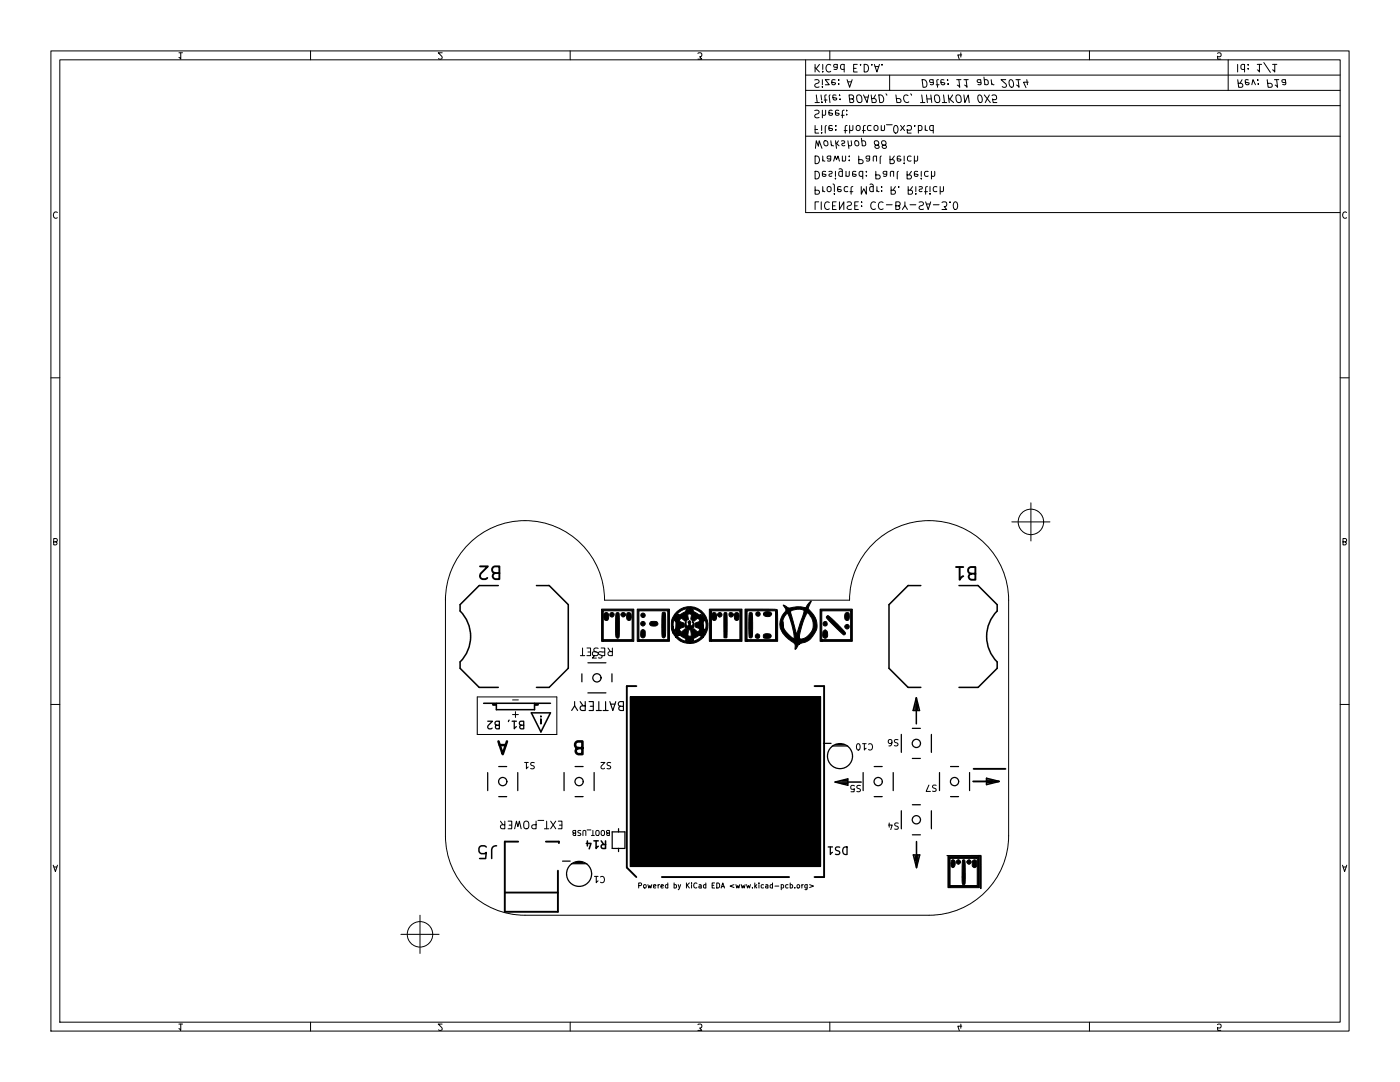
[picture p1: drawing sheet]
<svg xmlns="http://www.w3.org/2000/svg" width="279mm" height="216mm" viewBox="0 0 279 216" stroke-linecap="round" stroke-linejoin="round" font-family="sans-serif">
<g fill="none" stroke="#000" stroke-width=".2">
<path d="M10.2 10.2h259v195.5h-259zM11.9 11.9h255.6v192.1h-255.6zM35.7 10.5h.7M36.1 10.5v1.3l-.4-.4M62 10.2v1.7M88.2 10.5h-.7l.7 .9-.2 .4-.5-.1M113.8 10.2v1.7M139.3 10.7l.5-.2 .3 .3-.1 .4-.4 .1 .5 .5h-.8M160.8 11.9v30.5h106.7M160.8 15h106.7M160.8 18h106.7M162.6 16l.6-.1 .2 .1v.5l-.7 .3-.1 .3 .3 .3 .6-.1"/>
<path d="M162.7 12.8v1.6M162.7 13.5l.8 .9M162.9 18.9l.2 1.6M163.5 12.8l-.6 .9M163.8 18.9l.2 1.1M164.1 17.3v.1M164.1 15.9v1M164.2 14.2v.2M164.2 12.8v1.1M164.5 20h.6M164.9 18.9l-.3 .3 .2 1.3M165.5 15.9h-.8l.8 1h-.8"/>
<path d="M165.6 10.2v1.7M165.7 18.9l-.2 .3 .1 1.3M165.8 13a.61 .61 0 0 0-.8 0 .61 .61 0 0 0-.2 .7 .57 .57 0 0 0 .3 .6 .57 .57 0 0 0 .7-.1M166.7 16l-.5-.1-.2 .2 .1 .7h.6v-.3l-.7-.1M166.8 19l-.4-.1-.2 .3 .2 .7h.5l.1-.3-.8-.2M167.1 12.8l-.1 1h-.6M167.1 12.9l-.5-.1-.2 .3v.3l.7 .1M167.4 15.9v.1M167.4 16.7v.1M167.5 18.9l.1 .2M167.6 19.7l.1 .2M168.5 12.9l-.5-.1-.3 .3 .2 .7h.6"/>
<path d="M168.5 12.8v1.6M169.1 15.9l.5 1.5 .5-1.5M169.2 16.3h.7M169.5 19.7l.7 .1 .2 .2-.1 .3-.2 .2h-.5l-.2-1.6h.6l.3 .2 .1 .3-.4 .3M170.4 13.6h.5M171.1 12.8h-.7v1.6h.7M171.1 19a.55 .55 0 0 1 .9 .4v.6l-.1 .4a.55 .55 0 0 1-.9-.4v-.6zM171.7 12.8v.2M172.3 18.9l.7 1.6 .4-1.6M172.5 12.8a.77 .77 0 0 1 .8 .8 .77 .77 0 0 1-.8 .8zM172.5 19.4h.8M173.9 18.9l.2 1.6h.5l.2-.2 .1-.3-.2-.3h-.7"/>
<path d="M174 12.8v.2M174.5 12.8l.5 1.6 .5-1.6M174.6 13.3h.8M174.7 18.9l-.4 .8M175.4 18.9a.82 .82 0 0 1 .9 .6 .82 .82 0 0 1-.4 1h-.3zM176 12.8v.2M176.8 18.7l.2 .3M177.5 15v3M178.8 18.9l.2 1.6h.6l.2-.2v-.3l-.2-.3h-.7M181.2 19.1a.56 .56 0 0 0-.7 0 .56 .56 0 0 0-.1 .7l.3 .6 .4 .1 .3-.2M181.7 18.7l.2 .3M184 18.9l.1 1.6"/>
<path d="M184 15.9a.82 .82 0 0 1 .9 .5 .82 .82 0 0 1-.3 1h-.4zM184.9 18.9l.2 1.6M185 19.7h.9M185.8 18.9l.2 1.6M186.2 15.9v.9h-.5M186.2 16l-.5-.1-.2 .2 .1 .3 .7 .1M186.6 19a.55 .55 0 0 1 .9 .4l.1 .6-.2 .4a.55 .55 0 0 1-.9-.4v-.6zM186.8 16.9h.6M187.3 15.9l-.3 .2 .1 1.3M188.3 18.9l.2 1.6M188.4 16h-.6v.7l.3 .2 .4-.1v-.3l-.7-.1M189.1 15.9v.1"/>
<path d="M189.2 16.7v.1M189.2 18.9l.2 1.6M189.3 19.6l1 .9M190.1 18.9l-.5 .9M190.9 15.9h.9M190.9 19a.55 .55 0 0 1 .9 .4v.6l-.1 .4a.55 .55 0 0 1-.9-.4v-.6zM191.4 15.9l.1 1.5-.4-.4M191.8 10.5v.9M191.9 11h-.7l.3 .9M192.4 18.9l.2 1.6 .6-1.6 .2 1.6M192.4 15.9h.8M192.8 15.9l.2 1.5-.5-.4"/>
<path d="M195.3 19l.1-.1a.91 .91 0 0 1 .4 1.6 .9 .9 0 0 1-.5-1.5zM195.7 15.9l.1 .9h-.6M195.7 16l-.5-.1-.2 .4 .3 .2h.5M196.4 15.4l.2 1.5M196.4 18.9l1.2 1.6M196.4 16l.5-.1 .3 .3-.1 .6h-.5M197.4 18.9l-.8 1.6M197.8 15.9l.1 1M197.9 16.6l.5 .3M198 19.1l.2-.2 .6 .2 .1 .5-.1 .2-.5 .1-.2-.2 .1 .8h.7M200.7 15.9h-.9l1.1 1.1-.1 .3-.2 .1-.6-.1M201.5 16l.2-.1a.91 .91 0 0 1 .3 1.5 .9 .9 0 0 1-.5-1.4z"/>
<path d="M202.7 15.9h.9M203.2 15.9l.2 1.5-.5-.4M204.9 15.9l.2 1M205.2 16.4h-.9l.5 1.1M217.4 10.2v1.7M243 10.7l.2-.2 .4 .2 .1 .4-.1 .2h-.4l-.2-.1v.6h.6M245.1 11.9v6.1M247 12.8v1.6M247 15.9l.2 1.5h.6l.2-.1v-.4l-.2-.2-.7-.1M247.9 15.9l-.4 .7M248.4 12.9l-.5-.1-.2 .3 .1 .7h.6M248.4 12.8v1.6"/>
<path d="M249.1 12.8v.2M249.1 13.6v.2M249.1 16l-.4-.1-.2 .2 .2 .7h.5l.1-.3-.8-.1M249.8 16.9l.3-1 .5 1M250.9 12.8h.9M251 15.9v.1M251.1 16.7v.1M251.4 12.8v1.6l-.5-.5M252.2 12.5l1.3 1.9M252.9 15.9l.2 1.5h.6l.2-.1v-.4l-.2-.2-.7-.1M254 12.8h.8M254.3 15.9h.9"/>
<path d="M254.4 12.8v1.6l-.4-.5M254.8 15.9l.2 1.5-.5-.4M256.5 15.9l.1 .9h-.6M256.5 16l-.5-.1-.2 .4 .3 .2h.5M160.8 27.2h106.7M160.8 21.1h106.7M162.6 22.1l.6-.1 .2 .1v.5l-.7 .3-.1 .3 .3 .3 .6-.1M162.7 20.5h.8M162.7 25v1.6h.7M162.7 31.1a.77 .77 0 0 1 .8 .8 .77 .77 0 0 1-.8 .8zM162.7 34.2a.77 .77 0 0 1 .8 .7 .77 .77 0 0 1-.8 .8zM162.7 37.2v1.6h.5l.3-.2v-.4l-.1-.2h-.7"/>
<path d="M162.7 25.8h.5M162.7 29.6l.2-1.5 .4 1.1 .2-1.1 .5 1.5M164 26.4v.2M164 25v1.1M164 20.3v.2M164.1 22v1.5M164.2 31.9l.1 .2h.3M164.2 38l.1 .2h.3M164.2 31.1v1M164.2 37.2v1M164.5 28.2l.4-.1 .2 .1 .1 .6-.1 .2-.3 .1-.3-.1-.1-.6zM164.8 22l-.1 .9-.4 .1-.2-.1"/>
<path d="M164.8 34.3l-.5-.1-.2 .2 .1 .7h.6v-.3l-.7-.1M164.9 25l-.2 .3v1.3M165.2 37.3l.4-.1 .3 .3v.5l-.3 .2h-.4l-.1-.2zM165.4 34.3h.6v.3l-.6 .3 .2 .3 .4-.1M165.8 31.1l-.1 1h-.6M165.8 31.2l-.5-.1-.2 .3v.2l.7 .2M165.8 28.1l.1 1M165.9 28.8l.5 .3M166.1 25.1l-.5-.1-.2 .3 .1 .7h.6l.1-.3-.8-.2M166.1 22.1l-.5-.1-.2 .2 .1 .7h.6l.1-.3-.8-.1M166.2 36.7l.3 .2v1.3M166.4 32.1l.3-1 .3 .8 .2-.8 .3 1"/>
<path d="M166.5 38.6v.2M166.7 35.6v.1M166.7 34.2v1M166.8 28.1l.1 1.5M166.8 25v.2M166.8 25.8v.2M166.8 28.5l.7 .6M167.3 28.1l-.3 .6M167.4 22.1l-.4-.1-.3 .2 .1 .7h.6l.1-.3-.8-.1M167.5 33.7h.3l.3 .3v1.2M167.8 37.3l-.4-.1-.2 .2v.8h.6l.1-.3-.7-.2M167.9 23h.6"/>
<path d="M167.9 28.2l.4-.1 .3 .3-.1 .1-.4 .2-.1 .2a.38 .38 0 0 0 .6 .1M168.1 34.3l-.4-.1-.3 .3 .1 .6h.6M168.1 31.1v1M168.5 22l-.4 .2v1.3M168.5 26.1h.6M168.8 31.1l-.1 1h-.4l-.2-.1M168.8 34.2v1M169 22v.1M169 22.8v.1M169.1 25l-.4 .3v1.3M169.2 37.3l-.4-.1-.3 .3 .1 .7h.6M169.2 28.1l.2 1.5"/>
<path d="M169.5 31.1v.2M169.5 31.9v.2M169.5 34.2l-.1 .9-.3 .1-.3-.1M169.6 25v1.6M169.6 38.2h.6M169.9 28.1v.9l-.3 .1-.3-.1M170.2 25l-.1 1-.3 .1-.2-.2M170.2 37.2l-.3 .2v1.4M170.7 28.2l.3-.1 .3 .1 .1 .6-.1 .2-.4 .1-.2-.1-.1-.6zM170.8 34.3l-.4-.1-.3 .2 .1 .7h.6l.1-.3-.8-.1M170.9 25.2l.3-.2 .4 .2 .1 .6-.2 .2-.3 .1-.3-.2zM171.4 31.1v1.6h.6l.2-.2v-.4l-.1-.2h-.7"/>
<path d="M171.9 37.2v1.6l.5-1.1 .5 1.1v-1.6M171.9 27.6l.2 1.5M172 28.2h.6l.2 .6-.3 .3-.4-.1M172.1 26.1h.6M172.2 34.3l-.5-.1-.2 .3 .1 .6h.6M172.2 34.2v1.5M172.7 25l-.4 .3v1.3M172.9 34.2v.1M172.9 35v.1M173.6 31.1l-.1 1h-.6M173.6 31.2l-.6-.1-.2 .3 .1 .2 .7 .2M173.6 36.8l.4-.1 .3 .3v1.2"/>
<path d="M173.8 25.1l-.4-.1-.3 .3 .2 .7h.5M174.3 37.3l-.5-.1-.2 .3 .1 .7h.6M174.5 25.2l.2-.2 .5 .2v.6l-.1 .2-.4 .1-.2-.2zM174.8 34.2v1.5h.6l.2-.1 .1-.4-.2-.2-.7-.1M174.8 29l-.2 .2 .1 .3 .2 .1 .5-.1 .1-.2-.1-.2-.7-.2-.2-.2 .1-.5a.5 .5 0 0 1 .7 0 .5 .5 0 0 1 0 .7l-.2 .1M174.9 31.3l-.2-.2-.3 .1-.1 .9M174.9 31.1v1M175 38l.2 .2h.2M175 37.2v1M175.9 31.1l-.2 .3v1.3M175.9 25v1.1M175.9 37.2v.2"/>
<path d="M175.9 38v.2M176.3 29l-.3 .2 .1 .3 .3 .1 .4-.1 .1-.2-.1-.2-.7-.2-.1-.2v-.5a.5 .5 0 0 1 .7 0 .5 .5 0 0 1 0 .7l-.1 .1M176.5 25v1l-.4 .1-.2-.2M176.9 24.9h1.2M177 34.2l-.1 .9h-.6M177 34.3l-.5-.1-.3 .2 .1 .3 .7 .1M177.6 31.1v1.6h.6l.2-.2 .1-.4-.2-.2h-.7M177.8 37.2v1.6h.6l.2-.2 .1-.4-.1-.2h-.8M178.3 34.3l-.2-.1-.3 .1-.1 .9M178.3 34.2v1M178.5 25.2l.2-.2a.81 .81 0 0 1 .5 .8 .81 .81 0 0 1-.5 .8l-.2-.2-.2-.4zM178.5 31.1l-.5 .8"/>
<path d="M178.7 37.2l-.5 .8M179.3 34.2l-.2 .2v1.3M179.4 37.2v.2M179.7 31.2l-.4-.1-.2 .3v.7h.6l.1-.3-.7-.2M179.7 25l.8 1.1M180.4 32.5v.2M180.4 31.1v1M180.5 25l-.8 1.1M181 25.2l.2-.2 .6 .2 .1 .5-.1 .2-.6 .1-.2-.2 .1 .8h.7M181 34.2v1.5h.6l.2-.1 .1-.4-.1-.2-.8-.1M181.2 37.2v1.6h.6l.2-.2 .1-.4-.1-.2h-.8M181.8 31.2l-.4-.1-.3 .3 .1 .7h.6"/>
<path d="M181.9 34.2l-.5 .7M182.1 37.2l-.5 .8M182.5 31.1v1.6M182.6 25v.2M182.8 38.6v.2M182.8 37.2v1M183.1 31.1v1h-.4l-.2-.1M183.1 34.3l-.4-.1-.2 .2 .1 .7h.5l.1-.3-.7-.1M183.3 25.1l.4-.1 .3 .3-.1 .7h-.6M183.3 25v1.6M183.4 37.3h.6v.4l-.6 .3 .2 .2h.4M183.7 20.5h.9"/>
<path d="M183.9 35.6v.1M183.9 34.2v1M184.5 38.2h.6M184.7 25.8l.1 .2 .3 .1M184.7 25v1.1M185.1 37.2l-.4 .2v1.4M185.2 34.3l-.4-.1-.3 .3 .2 .6h.5M185.6 38.6v.2M185.6 37.2v1M185.9 34.2v1.5M186.3 25.1l-.5-.1-.3 .3 .2 .7h.6M186.3 25v1.6"/>
<path d="M186.5 34.2v.9l-.4 .1-.2-.1M187 37.3l-.5-.1-.2 .3 .1 .7h.6M187.6 37.2v1.6M188.1 20.5h.8M188.3 37.2l-.1 1h-.3l-.3-.1M11.4 42.4a.6 .6 0 0 0-.8 .4 .6 .6 0 0 0 .6 .8l.2-.2M163.4 40.3h-.7v1.5M163.9 40.3v1.5M165.5 40.4a.61 .61 0 0 0-.8 0 .61 .61 0 0 0-.1 .7 .57 .57 0 0 0 .3 .6 .57 .57 0 0 0 .6 0M166.2 41.1h.5M166.9 40.3h-.7v1.5h.7M167.5 40.3v1.5l.9-1.5v1.5"/>
<path d="M169.1 40.3h.5l.3 .1v.5l-.7 .2-.1 .4 .2 .3 .6-.1M170.6 41.1h.5M171.3 40.3h-.7v1.5h.7M172 40.3v.1M172 41.1v.1M174.7 40.4a.61 .61 0 0 0-.7 0 .61 .61 0 0 0-.2 .7 .57 .57 0 0 0 .3 .6 .57 .57 0 0 0 .6 0M176.2 40.4a.61 .61 0 0 0-.7 0 .61 .61 0 0 0-.2 .7 .57 .57 0 0 0 .3 .6 .57 .57 0 0 0 .6 0M176.9 40.9h1.2M178.8 41.1h.6l.2 .3-.2 .3-.6 .1v-1.5h.6l.3 .3a.4 .4 0 0 1-.4 .5M180.1 41.8l.5-.8 .5 .8M180.6 40.3v.7M181.6 40.9h1.2"/>
<path d="M183.4 40.3h.6l.2 .1v.5l-.6 .2-.2 .4 .3 .3 .6-.1M184.7 40.3l.5 1.5 .5-1.5M184.9 40.7h.7M186.3 40.9h1.1M188 40.4l.6-.1 .3 .3v.5l-.5 .1 .5 .6h-.9M189.6 40.3v.1M190.4 40.4l.2-.1a.81 .81 0 0 1 .5 .7 .81 .81 0 0 1-.5 .8l-.2-.1-.2-.5zM268.7 42.4a.6 .6 0 0 0-.8 .4 .6 .6 0 0 0 .6 .8l.2-.2M10.2 75.4h1.7M267.5 75.4h1.7M10.7 108.1l.6 .1v.4l-.6 .1v-1.2h.5l.2 .4-.3 .2M88.9 119.1v47.7a15.9 15.9 0 0 0 15.9 15.8h80.6a15.9 15.9 0 0 0 15.9-15.8v-47a15.9 15.9 0 0 0-15.9-15.9 15.9 15.9 0 0 0-15.9 15.9h-48.8a15.9 15.9 0 0 0-15.9-15.9 15.9 15.9 0 0 0-15.9 15.9"/>
<path d="M201.9 104.1h7.7M205.7 100.3v7.7M268 108.1l.6 .1v.4l-.6 .1v-1.2h.5l.2 .4-.3 .2M95.3 139.1h15.8v7.5h-15.8zM102.3 139.7h1.2M115.8 130.8h.9M116.3 129.3v1.5M117.1 129.3h.8v1.5h-.8M117.3 130.1h.6M119 130.2l-.5-.2-.3 .3 .1 .4 .3 .1-.4 .5h.8M119.4 129.4l-.6-.1-.2 .1v.5l.6 .3 .2 .3-.3 .3h-.6M120 129.3h.7v1.5h-.7"/>
<path d="M120.1 121.5h6.4v6.5h-6.1v-.4h5.8v-5.7h-5.8v6.1h-.3zM120.2 130.1l-.5-.1-.2 .2v.3l.5 .3 .2 .3-.3 .2h-.5M120.2 130.1h.5M120.7 122.3l.5-.1a1.13 1.13 0 0 1 0 1.6 .46 .46 0 0 1-.6-.3l-.1-.7zM121.3 129.3l.5 .7M122.2 129.3v1.5h-.6l-.2-.1-.1-.4 .2-.2 .7-.1M122.9 122.4l.4-.2 .2 .1 .1 .3-.1 4.6a.42 .42 0 0 1-.5 0 .42 .42 0 0 1-.1-.5zM125.2 122.3l.4-.1a1.02 1.02 0 0 1 .1 1.6h-.2a1.12 1.12 0 0 1-.3-1.5zM125.8 139h38v33.9h-38zM127.2 121.5h6.4v6.5h-6.1v-.4h5.8v-5.7h-5.8v6.1h-.3zM128 125.8a.46 .46 0 0 1 .5-.1 .46 .46 0 0 1 .3 .4v.3a.51 .51 0 0 1-.2 .8 .51 .51 0 0 1-.7-.3zM129.8 124.1a1.15 1.15 0 0 1 1.5 .3 .92 .92 0 0 1-.8 .6 .92 .92 0 0 1-.8-.4z"/>
<path d="M132.2 122.3l.3-.2 .3 .2v4.3a.42 .42 0 0 1-.1 .5 .42 .42 0 0 1-.5 0l-.1-2.4zM135.2 122a3.7 3.7 0 0 1 5 .1 3.7 3.7 0 0 1 .1 5.1v-2.5l.1 .7 .2 .2-.1 .6a3.1 3.1 0 0 0 0-3l.1 .6-.2 .2-.1 .4v2.8l-.7 .6a3 3 0 0 1-1.8 .6v-.4a2.82 2.82 0 0 0 2.5-1.5l-.4 .4-.3-.1-1.1 .6-.1 .4-.6 .2v.4a3.3 3.3 0 0 1-2.9-1.2v-.6a2.9 2.9 0 0 0 2.5 1.4l-.6-.2v-.4l-1.2-.6v-1.3l.3 .7 .9-.8 .6 .4-.1 .9a.39 .39 0 0 0 .7 .1l-.2-1 .7-.3 .8 .6 .3-.7a.89 .89 0 0 1-.9-1l1-.5-.4-.6-.8 .7-.6-.4 .1-.9-.2-.2v-1l.4 .2a1.38 1.38 0 0 0 1.1 .9l.3 .1 .3-.1 .4 .4a2.63 2.63 0 0 0-2.5-1.5v1h-.4l-.1 .2 .1 .9-.6 .4-.9-.7-.3 .5v.2l.9 .3v.8l-.9 .4v1.3h-.3l-.4-.2v.6l-.6-.8v-1.4l.2 .8 .3 .4-.1-.6 .2-.5v-2.1a.61 .61 0 0 1 .9-.4 1.78 1.78 0 0 0 1.1-.9l.4-.1 .1-.2a3.2 3.2 0 0 0-2.5 1.5v1.2l-.3-.2 .1-.6-.3 .7-.1 2.4a4.1 4.1 0 0 1 0-3.2zM136.9 124l.1 .8 .3 .1 .2-.3-.2-.5h.2l.1-.3a.5 .5 0 0 1 .2 .8l.1 .3 .3-.2 .1-.2-.1-.5a.97 .97 0 0 1 .1 1.4 .97 .97 0 0 1-1.4 0 .97 .97 0 0 1 0-1.4zM141.6 121.5h6.5v6.5h-6.1v-.4h5.7v-5.7h-5.7v6.1h-.4zM142.2 122.3l.4-.1a1.03 1.03 0 0 1 .1 1.6h-.2a1.04 1.04 0 0 1-.3-1.4zM144.6 122.3l.3-.1 .2 .2v4.5l-.2 .4h-.4v-4.1zM146.7 122.3l.4-.1a1.06 1.06 0 0 1 .1 1.6h-.2a.99 .99 0 0 1-.3-1.5zM148.7 121.5l6.4 .1 .1 6.4h-6.1v-.4h5.7v-5.7h-5.7v6.1h-.4zM149.5 122.3h.6l.1 .9-.1 3.8-.2 .3h-.2l-.2-.1v-1zM152.5 126.6l1.1-.1 .3 .2v.3a1.09 1.09 0 0 1-1.5 .2zM152.5 122.2l.7-.2a.54 .54 0 0 1 .8 .4 .54 .54 0 0 1-.7 .6h-.3a.55 .55 0 0 1-.6-.7zM156.3 120.7l.1 .1a1.65 1.65 0 0 0 1.7 .4 5.3 5.3 0 0 1 2.7 .1l1.1-1.4-.6 1.6a4.2 4.2 0 0 1 1.7 3.9 3.9 3.9 0 0 1-3.2 3l-.3 .1v-1.3a.61 .61 0 0 0 1 .1 3 3 0 0 0 .6-5.1 13.8 13.8 0 0 0-1.6 6.3l-.8 1.1a1.32 1.32 0 0 0-.7-1.6l-1.2-1-.6-.7v-2.3a4 4 0 0 0 2.3 3.5l-.3-2.3a6.1 6.1 0 0 1-.4-3.1l1.2 4.4 .8-2.6a4 4 0 0 0 .6-2.2 2.8 2.8 0 0 0-2.6 .4v1.7l-.7-1.4-.4 .5-.4 .6-.1 2.8a3.3 3.3 0 0 1 .6-4.4v-.5z"/>
<path d="M163.7 121.5h6.4v6.5h-6.1v-.4h5.8v-5.7h-5.8v6.1h-.3zM164.3 126l.4-.3a1.07 1.07 0 0 1 .1 1.6l-.2 .1a1.03 1.03 0 0 1-.3-1.4zM165.1 122.9l.1-.1 .3 .2 1.3 1.2a7.2 7.2 0 0 1 1.9 2.2l-.3 .3-1.9-1.8a4.3 4.3 0 0 1-1.6-1.8zM168.7 122.3a.43 .43 0 0 1 .5-.1 .43 .43 0 0 1 .3 .4l-.1 .9-.2 .3h-.2a1.07 1.07 0 0 1-.3-1.5zM10.2 140.6h1.7M102.3 142.6h1.2M102.9 142v1.2M104.7 152.1h.7M105.1 152.1v1.3l.3-.4M106.6 152.2l-.5-.1-.1 .2v.3l.5 .3 .1 .3-.2 .2-.5-.1M119.9 152.1h.8l-.8 .9 .3 .4 .5-.1M121.9 152.2l-.5-.1-.2 .2v.3l.6 .3 .1 .3-.3 .2-.5-.1"/>
<path d="M150 141.9h.1M152.1 148.7h.6l-.6 .7 .2 .3 .4-.1M153.7 148.7v1l-.6-.1 .1-.4h.5M170.5 156.8l-.2-.1-.5 .1v.5l.1 .1 .4 .1 .2-.1-.1 .6h-.6M171 148.5l.2-.1a.68 .68 0 0 1 .5 .6 .68 .68 0 0 1-.5 .7l-.3-.5zM171.7 156.8l-.5-.1-.2 .3 .1 .3 .6 .2v.4l-.2 .1-.5-.1M172.1 148.4h.8M172.5 148.4v1.3l.4-.4M173.3 148.5a.6 .6 0 0 1 .9 .4 .6 .6 0 0 1-.6 .8l-.3-.2M178 148.1l-.2 .3-.4-.1-.1-.2v-.4l.5-.1 .2 .2-.1 .7-.1 .3h-.4M179.2 147.6h-.5l-.2 .1v.4l.6 .2 .1 .3-.2 .2h-.5M185.4 156.6l-.6 1.3h.9"/>
<path d="M186.8 156.7l-.5-.1-.2 .3 .1 .3 .6 .2v.4l-.2 .1h-.5M267.5 140.6h1.7M10.6 172.6l.4 1.3 .5-1.3M10.7 173h.7M99.9 163.8l.5 .8M100.7 163.8v1.6h-.5l-.3-.2v-.3l.1-.3h.7M101.4 163.8h.7v1.6h-.7M101.6 164.6h.5M102.7 165.4l.4-1.6 .3 1.1 .2-1.1 .4 1.6M104.7 163.9a.51 .51 0 0 1 .6 0 .51 .51 0 0 1 .2 .5v.5a.51 .51 0 0 1-.5 .5 .51 .51 0 0 1-.5-.5v-.5zM107 163.8v1.6h-.6l-.2-.2-.1-.3 .2-.3h.7M107.4 163.7h1.1"/>
<path d="M108.7 165.4h.8M109.1 163.8v1.6M109.9 163.8l1 1.6M110.9 163.8l-1 1.6M111.4 163.8h.7v1.6h-.7M111.6 164.6h.5M114.5 166.2l-.2-.2 .2-.3h.4v1l-.5-.1 .1-.3 .4-.1M115.9 165.8h-.5a.42 .42 0 0 0 .5 .5l-.1 .4h-.5M116.3 166.7v-.8l.2-.2 .4 .2v.8M117.2 165.6h.7M118 166.7h.6M118.3 165.7v1"/>
<path d="M118.6 174.9h.8M119 174.9v1.2l.4-.3M119 165.8l.3-.1 .2 .1 .1 .6-.3 .3-.3-.1-.1-.6zM119.8 175a.6 .6 0 0 1 .9 .4 .6 .6 0 0 1-.6 .7l-.3-.1M120.1 165.8l.3-.1 .2 .1v.6l-.2 .3-.4-.1v-.6zM121.3 166.2l-.3-.2 .2-.3h.4v1l-.5-.1 .1-.3 .4-.1M127.5 176.7h.4l.1-.4-.5-.1v1M128.5 176.6h.4v.5h-.4zM129.3 176.5l.2 .7 .2-.5 .2 .5 .2-.7M130.4 176.9l.5-.1v-.2l-.3-.1-.2 .2 .1 .4h.4M131.3 176.5v.7M131.6 176.5l-.3 .2"/>
<path d="M131.9 176.9l.5-.1v-.2l-.3-.1-.2 .2 .1 .4h.4M133.3 176.6l-.3-.1-.2 .2 .1 .4h.4M133.3 176.2v1M134.5 176.6l.3-.1 .2 .2-.1 .4h-.4M134.5 176.2v1M135.4 176.5l.2 .7M135.8 176.5l-.4 1M137 176.2v1M137.1 176.6l.5 .6M137.6 176.2l-.6 .6M138 176.2v.1M138 176.5v.7"/>
<path d="M139.1 176.3a.45 .45 0 0 0-.7 .4 .45 .45 0 0 0 .7 .4M139.5 176.6h.4v.6M139.9 176.8l-.4 .2 .1 .2 .3-.1M140.9 176.6l-.3-.1-.2 .2 .1 .4h.4M140.9 176.2v1M142.1 176.7h.4M142.6 176.2h-.5v1h.5M143 176.2a.51 .51 0 0 1 .6 .5 .51 .51 0 0 1-.6 .5zM143.9 177.2l.4-1 .3 1M144 176.9h.5M146.5 176.5l-.8 .3 .8 .3M146.9 176.5l.2 .7 .2-.5 .1 .5 .2-.7"/>
<path d="M147.9 176.5l.2 .7 .2-.5 .2 .5 .2-.7M149 176.5l.2 .7 .2-.5 .2 .5 .2-.7M150.2 177.1v.1M150.6 176.2v1M150.7 176.8l.3 .4M151 176.5l-.4 .4M151.5 176.2v.1M151.5 176.5v.7M152.4 176.6l-.3-.1-.2 .2 .1 .4h.4M152.8 176.6h.4l.1 .6M153.3 176.8l-.5 .2 .1 .2 .4-.1M154.2 176.6l-.3-.1-.2 .2 .1 .4h.4"/>
<path d="M154.2 176.2v1M154.7 176.8h.7M155.9 176.6l.3-.1 .2 .2-.1 .4h-.4M155.9 176.5v1M157.3 176.6l-.3-.1-.2 .2 .1 .4h.4M157.7 176.6l.3-.1 .2 .2-.1 .4h-.4M157.7 176.2v1M158.6 177.1v.1M159.2 176.6l.2-.1 .2 .2v.3l-.2 .2-.3-.2zM160 176.5v.7M160.3 176.5l-.3 .2M161.1 176.5v.8l-.2 .2h-.2"/>
<path d="M161.1 176.6l-.3-.1-.2 .2 .1 .4h.4M161.6 176.5l.7 .3-.7 .3M177.3 164.6h.8l-.3 .9M177.5 164.2v.9M179.3 164.3l-.5-.1-.2 .1v.4l.6 .2 .1 .3-.3 .3-.5-.1M189 170.7h6.8v6.6l-.1-6.5zM189.2 170.9h6.3v6.2h-5.9v-.4h5.4v-5.4h-5.4v5.8h-.4zM190.1 171.6l.1-.1a.91 .91 0 0 1-.1 1.6 1.05 1.05 0 0 1 0-1.5zM192.1 171.6h.4a2.43 2.43 0 0 1 .1 1.7v3l-.4 .2-.2-.2v-.6zM194.2 171.7l.3-.1a.99 .99 0 0 1 .1 1.5h-.2a1.02 1.02 0 0 1-.2-1.4zM267.9 172.6l.5 1.3 .4-1.3M268 173h.7"/>
<path d="M80 186.4h7.6M83.8 182.6v7.6M35.7 204.3h.7M36.1 204.3v1.3l-.4-.4M62 204v1.7M88.2 204.3h-.7l.7 .9-.2 .4-.5-.1M113.8 204v1.7M139.3 204.5l.5-.2 .3 .3-.1 .4-.4 .1 .5 .5h-.8M165.6 204v1.7M191.8 204.3v.9M191.9 204.8h-.7l.3 .9M217.4 204v1.7"/>
<path d="M243 204.5l.2-.2 .4 .2 .1 .4-.1 .2h-.4l-.2-.1v.6h.6"/>
<circle cx="205.7" cy="104.1" r="2.54"/>
<circle cx="122.1" cy="122.7" r=".46"/>
<circle cx="124.4" cy="122.6" r=".46"/>
<circle cx="128.3" cy="124.5" r=".46"/>
<circle cx="128.3" cy="122.8" r=".45"/>
<circle cx="143.6" cy="122.7" r=".47"/>
<circle cx="145.9" cy="122.7" r=".47"/>
<circle cx="151.2" cy="126.9" r=".46"/>
<circle cx="151.3" cy="122.5" r=".45"/>
<circle cx="164.7" cy="124.5" r=".45"/>
<circle cx="169" cy="125" r=".46"/>
<circle cx="191.2" cy="172" r=".44"/>
<circle cx="193.4" cy="172" r=".44"/>
<circle cx="83.8" cy="186.4" r="2.54"/>
</g>
<g fill="none" stroke="#000" stroke-width=".23">
<path d="M114.7 140v.8M115.8 140l.6 .8M116.8 140v1.8h-.7l-.2-.2-.1-.4 .2-.3 .8-.1M117.6 140h.8v1.8h-.8M119.5 140v1.8M120.9 140v1.8M121.7 140l.6 1.8 .6-1.8M114.1 141.8l.6-1 .6 1M117.8 140.9h.6M119 141.8h1M120.4 141.8h1M121.9 140.5h.8"/>
<path d="M123.8 140.9a.47 .47 0 0 1-.4-.4 .47 .47 0 0 1 .3-.5h.7v1.8h-.6l-.2-.2-.1-.3 .2-.3 .7-.1"/>
</g>
<g fill="none" stroke="#000" stroke-width=".38">
<path d="M95.8 113h1.6l-1.5 1.5a.69 .69 0 0 0 .4 1.1h.6l.3-.3M98.8 114.3a.68 .68 0 0 1-.6-.6 .68 .68 0 0 1 .5-.7h1v2.6h-.9a.62 .62 0 0 1-.5-.6 .62 .62 0 0 1 .5-.7h.9M190.8 113.1h1.4M191.5 113.1v2.6l.7-.7M193.8 114.5a.68 .68 0 0 1-.6-.6 .68 .68 0 0 1 .5-.8h1v2.6h-.9a.62 .62 0 0 1-.5-.6 .62 .62 0 0 1 .5-.6h.9M127 136.9h-1.9v36.2l1.9 1.9M162.6 136.9h1.9v38.1h-1.9M150 141.9l.5 1.5 .5-1.5h-.9M150.5 141.9v1.2M194.2 155.9h5.1M194.3 153.4h6.4M100.7 178.1h10.6"/>
<path d="M103.4 167.9h-2.7v14h10.6v-8.2M108.9 167.9h2.6v.3M132.1 175h25.4"/>
</g>
<path d="M98.4 140.6h.5M99.5 147.9l.8 2.6 .9-2.6M99.7 148.7h1.2M106.8 140.6h.5M115.4 149.3a.68 .68 0 0 1-.6-.6 .68 .68 0 0 1 .5-.8h.9v2.6h-.8a.62 .62 0 0 1-.5-.6 .62 .62 0 0 1 .5-.6h.8" fill="none" stroke="#000" stroke-width=".51"/>
<g fill="none" stroke="#000" stroke-width=".3">
<path d="M99.4 116.8h-3.8l-3.8 3.9v1.2a7.2 7.2 0 0 1 0 10.2v1.3l3.8 3.8h3.8M107.1 116.8h2.5l3.8 3.9v12.7l-3.8 3.8h-2.5M183.8 116.8h-2.6l-3.8 3.9v12.7l3.8 3.8h2.6M191.4 116.8h3.8l3.8 3.9v1.2a7.2 7.2 0 0 0 0 10.2v1.3l-3.8 3.8h-3.8M182.9 139.4v5M182.9 139.2l.6 2.6h-1.3zM96.5 140.3h13.4M99.1 140.3v1.3h7.6v-1.3M106 142.2h3.9l-1.9 3.9zM144.1 143.9h7.7v5.1h-7.7zM166.7 156.1l2.5-.7v1.3zM166.8 156.1h5.1"/>
<path d="M167.9 156.3h1.3M168.1 155.8h.9M182.6 140.5v1.3M183.1 140.6v1M196.9 155.7h1.3M196.9 155.3l2.5 .6-2.5 .7zM197.1 156.2h.9M97 169l-.3-.2h-.6l-.4 .2-.1 .9 .2 .3 .9 .1 .3-.2-.1 1.2h-1.2M99.1 168.8a.82 .82 0 0 0-1 .7v1.8M117 168.3h.9l-.3 1.1M117.2 167.8v1M118.5 167.8h.9"/>
<path d="M119 167.8v1.5l.4-.4M120 167.8l.5 .7M120.8 167.8v1.5h-.5l-.2-.1-.1-.4 .1-.2 .7-.1M182.3 170.6h1.2l-.6 2.5zM182.7 170.8v.9M182.9 167.9v5.1M183.2 170.6v1.3"/>
</g>
<g fill="none" stroke="#000" stroke-width=".25">
<path d="M116.1 134.5v1.6M117.3 138.3h3.6M117.3 132.3h3.6M122.1 134.5v1.6M97.3 154.2v3.6M97.3 143.9h1l-1 1.1 .1 .3 .2 .1 .6-.1M99.2 144.7a.41 .41 0 0 1-.4-.4 .41 .41 0 0 1 .3-.4h.6v1.5l-.8-.1v-.3l.1-.2 .7-.1M99.5 159h1.6M99.5 153h1.6M101.6 143.7l-.1 .3M102.2 143.9h.9M102.6 143.9v1.5l.5-.4"/>
<path d="M103.3 154.2v3.6M104 144.7a.41 .41 0 0 1-.4-.4 .41 .41 0 0 1 .3-.4h.6v1.5l-.7-.1-.1-.3 .2-.2 .6-.1M108 142.9v.1M108 143.5v.9M112.6 154.2v3.6M114.8 159h1.6M114.8 153h1.6M118.6 154.2v3.6M142 145.4h-15.3v24.9h36.1v-24.9h-9.8M143.5 157.9h2.6M144.8 156.6v2.5M164.3 148.3h1.6"/>
<path d="M166.1 148.8h3.1M166.9 148.6h1.5M172.3 154.2v3.6M174.5 159h1.6M174.5 153h1.6M178.3 154.2v3.6M179.9 146.5v3.6M182.1 151.3h1.6M182.1 145.3h1.6M185.9 146.5v3.6M187.5 154.2v3.6M189.7 159h1.6"/>
<path d="M189.7 153h1.6M193.5 154.2v3.6M112.3 171.8h1.5M114 172.3h3.1M114.8 172.1h1.5M123.4 165.4v.6M123.4 169.3v.6M124.7 169.2v-3.2h-2.5v3.3h2.5M165.3 169h.8M165.7 169v1.5l.4-.4M167.6 169.1l-.6-.1-.3 .3 .2 .3 .6 .3v.5l-.2 .1-.6-.1M168.5 169.1l.5-.1v1.5a.8 .8 0 0 1-.8-.5 .8 .8 0 0 1 .3-.9z"/>
<path d="M179.9 161.8v3.6M182.1 166.6h1.6M182.1 160.6h1.6M185.9 161.8v3.6"/>
<circle cx="119.1" cy="135.3" r=".82"/>
<circle cx="100.3" cy="156" r=".82"/>
<circle cx="115.6" cy="156" r=".82"/>
<circle cx="167.6" cy="150.9" r="2.5"/>
<circle cx="175.3" cy="156" r=".82"/>
<circle cx="182.9" cy="148.3" r=".82"/>
<circle cx="190.5" cy="156" r=".82"/>
<circle cx="115.6" cy="174.4" r="2.5"/>
<circle cx="182.9" cy="163.6" r=".82"/>
</g>
<g fill="#000">
<path d="M120.1 121.5h6.4v6.5h-6.1v-.4h5.8v-5.7h-5.8v6.1h-.3zM120.7 122.3l.5-.1a1.13 1.13 0 0 1 0 1.6 .46 .46 0 0 1-.6-.3l-.1-.7zM122.9 122.4l.4-.2 .2 .1 .1 .3-.1 4.6a.42 .42 0 0 1-.5 0 .42 .42 0 0 1-.1-.5zM125.2 122.3l.4-.1a1.02 1.02 0 0 1 .1 1.6h-.2a1.12 1.12 0 0 1-.3-1.5zM125.8 139h38v33.9h-38zM127.2 121.5h6.4v6.5h-6.1v-.4h5.8v-5.7h-5.8v6.1h-.3zM128 125.8a.46 .46 0 0 1 .5-.1 .46 .46 0 0 1 .3 .4v.3a.51 .51 0 0 1-.2 .8 .51 .51 0 0 1-.7-.3zM129.8 124.1a1.15 1.15 0 0 1 1.5 .3 .92 .92 0 0 1-.8 .6 .92 .92 0 0 1-.8-.4zM132.2 122.3l.3-.2 .3 .2v4.3a.42 .42 0 0 1-.1 .5 .42 .42 0 0 1-.5 0l-.1-2.4zM135.2 122a3.7 3.7 0 0 1 5 .1 3.7 3.7 0 0 1 .1 5.1v-2.5l.1 .7 .2 .2-.1 .6a3.1 3.1 0 0 0 0-3l.1 .6-.2 .2-.1 .4v2.8l-.7 .6a3 3 0 0 1-1.8 .6v-.4a2.82 2.82 0 0 0 2.5-1.5l-.4 .4-.3-.1-1.1 .6-.1 .4-.6 .2v.4a3.3 3.3 0 0 1-2.9-1.2v-.6a2.9 2.9 0 0 0 2.5 1.4l-.6-.2v-.4l-1.2-.6v-1.3l.3 .7 .9-.8 .6 .4-.1 .9a.39 .39 0 0 0 .7 .1l-.2-1 .7-.3 .8 .6 .3-.7a.89 .89 0 0 1-.9-1l1-.5-.4-.6-.8 .7-.6-.4 .1-.9-.2-.2v-1l.4 .2a1.38 1.38 0 0 0 1.1 .9l.3 .1 .3-.1 .4 .4a2.63 2.63 0 0 0-2.5-1.5v1h-.4l-.1 .2 .1 .9-.6 .4-.9-.7-.3 .5v.2l.9 .3v.8l-.9 .4v1.3h-.3l-.4-.2v.6l-.6-.8v-1.4l.2 .8 .3 .4-.1-.6 .2-.5v-2.1a.61 .61 0 0 1 .9-.4 1.78 1.78 0 0 0 1.1-.9l.4-.1 .1-.2a3.2 3.2 0 0 0-2.5 1.5v1.2l-.3-.2 .1-.6-.3 .7-.1 2.4a4.1 4.1 0 0 1 0-3.2zM136.9 124l.1 .8 .3 .1 .2-.3-.2-.5h.2l.1-.3a.5 .5 0 0 1 .2 .8l.1 .3 .3-.2 .1-.2-.1-.5a.97 .97 0 0 1 .1 1.4 .97 .97 0 0 1-1.4 0 .97 .97 0 0 1 0-1.4zM141.6 121.5h6.5v6.5h-6.1v-.4h5.7v-5.7h-5.7v6.1h-.4z"/>
<path d="M142.2 122.3l.4-.1a1.03 1.03 0 0 1 .1 1.6h-.2a1.04 1.04 0 0 1-.3-1.4zM144.6 122.3l.3-.1 .2 .2v4.5l-.2 .4h-.4v-4.1zM146.7 122.3l.4-.1a1.06 1.06 0 0 1 .1 1.6h-.2a.99 .99 0 0 1-.3-1.5zM148.7 121.5l6.4 .1 .1 6.4h-6.1v-.4h5.7v-5.7h-5.7v6.1h-.4zM149.5 122.3h.6l.1 .9-.1 3.8-.2 .3h-.2l-.2-.1v-1zM152.5 126.6l1.1-.1 .3 .2v.3a1.09 1.09 0 0 1-1.5 .2zM152.5 122.2l.7-.2a.54 .54 0 0 1 .8 .4 .54 .54 0 0 1-.7 .6h-.3a.55 .55 0 0 1-.6-.7zM156.3 120.7l.1 .1a1.65 1.65 0 0 0 1.7 .4 5.3 5.3 0 0 1 2.7 .1l1.1-1.4-.6 1.6a4.2 4.2 0 0 1 1.7 3.9 3.9 3.9 0 0 1-3.2 3l-.3 .1v-1.3a.61 .61 0 0 0 1 .1 3 3 0 0 0 .6-5.1 13.8 13.8 0 0 0-1.6 6.3l-.8 1.1a1.32 1.32 0 0 0-.7-1.6l-1.2-1-.6-.7v-2.3a4 4 0 0 0 2.3 3.5l-.3-2.3a6.1 6.1 0 0 1-.4-3.1l1.2 4.4 .8-2.6a4 4 0 0 0 .6-2.2 2.8 2.8 0 0 0-2.6 .4v1.7l-.7-1.4-.4 .5-.4 .6-.1 2.8a3.3 3.3 0 0 1 .6-4.4v-.5zM163.7 121.5h6.4v6.5h-6.1v-.4h5.8v-5.7h-5.8v6.1h-.3zM164.3 126l.4-.3a1.07 1.07 0 0 1 .1 1.6l-.2 .1a1.03 1.03 0 0 1-.3-1.4zM165.1 122.9l.1-.1 .3 .2 1.3 1.2a7.2 7.2 0 0 1 1.9 2.2l-.3 .3-1.9-1.8a4.3 4.3 0 0 1-1.6-1.8zM168.7 122.3a.43 .43 0 0 1 .5-.1 .43 .43 0 0 1 .3 .4l-.1 .9-.2 .3h-.2a1.07 1.07 0 0 1-.3-1.5z"/>
<path d="M189 170.7h6.8v6.6l-.1-6.5zM189.2 170.9h6.3v6.2h-5.9v-.4h5.4v-5.4h-5.4v5.8h-.4zM190.1 171.6l.1-.1a.91 .91 0 0 1-.1 1.6 1.05 1.05 0 0 1 0-1.5zM192.1 171.6h.4a2.43 2.43 0 0 1 .1 1.7v3l-.4 .2-.2-.2v-.6zM194.2 171.7l.3-.1a.99 .99 0 0 1 .1 1.5h-.2a1.02 1.02 0 0 1-.2-1.4z"/>
<circle cx="122.1" cy="122.7" r=".46"/>
<circle cx="124.4" cy="122.6" r=".46"/>
<circle cx="128.3" cy="124.5" r=".46"/>
<circle cx="128.3" cy="122.8" r=".45"/>
<circle cx="143.6" cy="122.7" r=".47"/>
<circle cx="145.9" cy="122.7" r=".47"/>
<circle cx="151.2" cy="126.9" r=".46"/>
<circle cx="151.3" cy="122.5" r=".45"/>
<circle cx="164.7" cy="124.5" r=".45"/>
<circle cx="169" cy="125" r=".46"/>
<circle cx="191.2" cy="172" r=".44"/>
<circle cx="193.4" cy="172" r=".44"/>
</g>
</svg>
